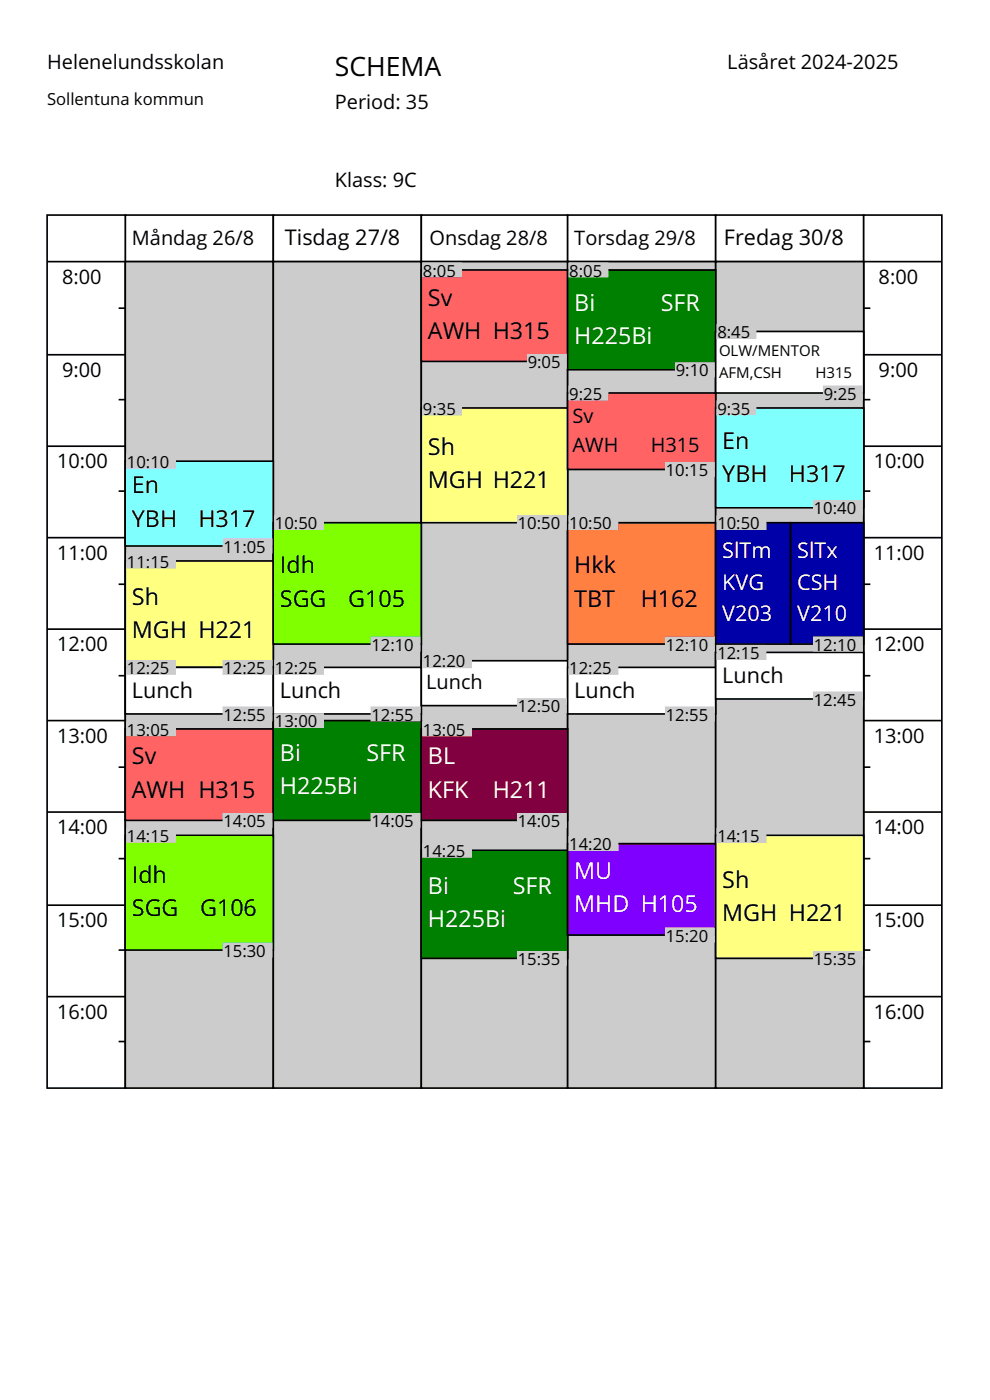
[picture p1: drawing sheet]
<svg xmlns="http://www.w3.org/2000/svg" width="210mm" height="297mm" viewBox="0 0 210 297" stroke-linecap="round" stroke-linejoin="round" font-family="sans-serif">
<defs><g id="words">
<text font-size="5.6" x="71" y="16.2">SCHEMA</text>
<g font-size="4.9">
<text x="90.8" y="64.8">Sv</text>
<text x="90.8" y="71.9">AWH H315</text>
<text x="153.2" y="95.2">En</text>
<text x="90.8" y="96.6">Sh</text>
<text x="28" y="104.7">En</text>
<text x="90.8" y="103.6">MGH H221</text>
<text x="153.2" y="102.2">YBH</text>
<text x="167.3" y="102.2">H317</text>
<text x="28" y="111.7">YBH</text>
<text x="42.1" y="111.7">H317</text>
<text x="59.4" y="121.6">Idh</text>
<text x="121.8" y="121.6">Hkk</text>
<text x="28" y="128.3">Sh</text>
<text x="59.4" y="128.7">SGG</text>
<text x="73.8" y="128.7">G105</text>
<text x="121.8" y="128.7">TBT</text>
<text x="135.9" y="128.7">H162</text>
<text x="28" y="135.4">MGH H221</text>
<text x="28" y="162.2">Sv</text>
<text x="28" y="169.2">AWH H315</text>
<text x="28" y="187.2">Idh</text>
<text x="153.2" y="188.3">Sh</text>
<text x="28" y="194.3">SGG</text>
<text x="42.4" y="194.3">G106</text>
<text x="153.2" y="195.3">MGH H221</text>
</g>
<g font-size="4.9" fill="#fff">
<text x="121.8" y="65.9">Bi</text>
<text x="140.2" y="65.9">SFR</text>
<text x="121.8" y="72.9">H225Bi</text>
<text x="59.4" y="161.5">Bi</text>
<text x="77.7" y="161.5">SFR</text>
<text x="90.8" y="162.2">BL</text>
<text x="59.4" y="168.5">H225Bi</text>
<text x="90.8" y="169.2">KFK</text>
<text x="104.5" y="169.2">H211</text>
<text x="90.8" y="189.7">Bi</text>
<text x="108.8" y="189.7">SFR</text>
<text x="121.8" y="186.5">MU</text>
<text x="90.8" y="196.8">H225Bi</text>
<text x="121.8" y="193.6">MHD H105</text>
</g>
<g font-size="4.6">
<text x="60.4" y="52">Tisdag 27/8</text>
<text x="153.6" y="52">Fredag 30/8</text>
<text x="28" y="148">Lunch</text>
<text x="59.4" y="148">Lunch</text>
<text x="121.8" y="148">Lunch</text>
<text x="153.2" y="144.9">Lunch</text>
</g>
<g font-size="4.6" fill="#fff">
<text x="153.2" y="118.4">SlTm</text>
<text x="169.1" y="118.4">SlTx</text>
<text x="153.2" y="125.1">KVG</text>
<text x="169.1" y="125.1">CSH</text>
<text x="153.2" y="131.8">V203</text>
<text x="169.1" y="131.8">V210</text>
</g>
<g font-size="4.2">
<text x="10" y="14.7">Helenelundsskolan</text>
<text x="154.3" y="14.7">Läsåret 2024-2025</text>
<text x="71" y="23.1">Period: 35</text>
<text x="71" y="39.7">Klass: 9C</text>
<text x="28" y="52">Måndag 26/8</text>
<text x="91.1" y="52">Onsdag 28/8</text>
<text x="121.8" y="52">Torsdag 29/8</text>
<text x="13.2" y="60.2">8:00</text>
<text x="186.4" y="60.2">8:00</text>
<text x="13.2" y="79.9">9:00</text>
<text x="186.4" y="79.9">9:00</text>
<text x="121.5" y="89.8">Sv</text>
<text x="121.5" y="95.8">AWH</text>
<text x="138.1" y="95.8">H315</text>
<text x="12.1" y="99.3">10:00</text>
<text x="185.3" y="99.3">10:00</text>
<text x="12.1" y="118.7">11:00</text>
<text x="185.3" y="118.7">11:00</text>
<text x="12.1" y="138.1">12:00</text>
<text x="185.3" y="138.1">12:00</text>
<text x="90.4" y="146.2">Lunch</text>
<text x="12.1" y="157.5">13:00</text>
<text x="185.3" y="157.5">13:00</text>
<text x="12.1" y="176.9">14:00</text>
<text x="185.3" y="176.9">14:00</text>
<text x="12.1" y="196.7">15:00</text>
<text x="185.3" y="196.7">15:00</text>
<text x="12.1" y="216.1">16:00</text>
<text x="185.3" y="216.1">16:00</text>
</g>
<g font-size="3.5">
<text x="10" y="22.3">Sollentuna kommun</text>
<text x="89.7" y="58.7">8:05</text>
<text x="120.8" y="58.7">8:05</text>
<text x="152.2" y="71.7">8:45</text>
<text x="111.9" y="78.1">9:05</text>
<text x="143.3" y="79.8">9:10</text>
<text x="89.7" y="88">9:35</text>
<text x="120.8" y="84.8">9:25</text>
<text x="152.2" y="88">9:35</text>
<text x="174.7" y="84.8">9:25</text>
<text x="26.9" y="99.2">10:10</text>
<text x="141.2" y="101">10:15</text>
<text x="58.3" y="112.3">10:50</text>
<text x="109.8" y="112.3">10:50</text>
<text x="120.8" y="112.3">10:50</text>
<text x="152.2" y="112.3">10:50</text>
<text x="172.6" y="109.1">10:40</text>
<text x="47.4" y="117.2">11:05</text>
<text x="26.9" y="120.4">11:15</text>
<text x="26.9" y="143">12:25</text>
<text x="47.4" y="143">12:25</text>
<text x="58.3" y="143">12:25</text>
<text x="78.8" y="138.1">12:10</text>
<text x="89.7" y="141.6">12:20</text>
<text x="120.8" y="143">12:25</text>
<text x="141.2" y="138.1">12:10</text>
<text x="152.2" y="139.8">12:15</text>
<text x="172.6" y="138.1">12:10</text>
<text x="172.6" y="149.7">12:45</text>
<text x="47.4" y="152.9">12:55</text>
<text x="58.3" y="154.3">13:00</text>
<text x="78.8" y="152.9">12:55</text>
<text x="109.8" y="151.1">12:50</text>
<text x="141.2" y="152.9">12:55</text>
<text x="26.9" y="156">13:05</text>
<text x="89.7" y="156">13:05</text>
<text x="26.9" y="178.6">14:15</text>
<text x="47.4" y="175.4">14:05</text>
<text x="78.8" y="175.4">14:05</text>
<text x="109.8" y="175.4">14:05</text>
<text x="152.2" y="178.6">14:15</text>
<text x="89.7" y="181.8">14:25</text>
<text x="120.8" y="180.4">14:20</text>
<text x="47.4" y="203">15:30</text>
<text x="141.2" y="199.8">15:20</text>
<text x="109.8" y="204.7">15:35</text>
<text x="172.6" y="204.7">15:35</text>
</g>
<g font-size="3.2">
<text x="152.5" y="75.6">OLW/MENTOR</text>
<text x="152.5" y="80.2">AFM,CSH</text>
<text x="173" y="80.2">H315</text>
</g>
</g></defs>
<g fill="#fff" stroke="#fff" stroke-width=".35">
<path d="M10 10h189.8v35.6h-189.8z"/>
<path d="M10 231.2h189.8v55.4h-189.8z"/>
</g>
<g fill="#fff" stroke="#000" stroke-width=".35">
<path d="M26.6 45.6h31.4v9.9h-31.4z"/>
<path d="M58 45.6h31.4v9.9h-31.4z"/>
<path d="M89.4 45.6h31v9.9h-31z"/>
<path d="M120.4 45.6h31.4v9.9h-31.4z"/>
<path d="M151.8 45.6h31.4v9.9h-31.4z"/>
<path d="M10 45.6h16.6v185.2h-16.6z"/>
</g>
<g fill="#ccc" stroke="#000" stroke-width=".35">
<path d="M26.6 55.5h31.4v175.3h-31.4z"/>
<path d="M58 55.5h31.4v175.3h-31.4z"/>
<path d="M89.4 55.5h31v175.3h-31z"/>
<path d="M120.4 55.5h31.4v175.3h-31.4z"/>
</g>
<path d="M183.2 45.6h16.6v185.2h-16.6z" fill="#fff" stroke="#000" stroke-width=".35"/>
<path d="M151.8 55.5h31.4v175.3h-31.4z" fill="#ccc" stroke="#000" stroke-width=".35"/>
<path d="M26.6 97.8h31.4v18h-31.4z" fill="#80ffff" stroke="#000" stroke-width=".35"/>
<path d="M26.6 119h31.4v22.6h-31.4z" fill="#ffff80" stroke="#000" stroke-width=".35"/>
<path d="M26.6 141.6h31.4v9.9h-31.4z" fill="#fff" stroke="#000" stroke-width=".35"/>
<path d="M26.6 154.6h31.4v19.4h-31.4z" fill="#ff6363" stroke="#000" stroke-width=".35"/>
<g fill="#80ff00" stroke="#000" stroke-width=".35">
<path d="M26.6 177.2h31.4v24.4h-31.4z"/>
<path d="M58 110.9h31.4v25.7h-31.4z"/>
</g>
<path d="M58 141.6h31.4v9.9h-31.4z" fill="#fff" stroke="#000" stroke-width=".35"/>
<path d="M58 152.9h31.4v21.1h-31.4z" fill="#008000" stroke="#000" stroke-width=".35"/>
<path d="M89.4 57.3h31v19.4h-31z" fill="#ff6363" stroke="#000" stroke-width=".35"/>
<path d="M89.4 86.5h31v24.4h-31z" fill="#ffff80" stroke="#000" stroke-width=".35"/>
<path d="M89.4 140.2h31v9.5h-31z" fill="#fff" stroke="#000" stroke-width=".35"/>
<path d="M89.4 154.6h31v19.4h-31z" fill="#800040" stroke="#000" stroke-width=".35"/>
<g fill="#008000" stroke="#000" stroke-width=".35">
<path d="M89.4 180.4h31v22.9h-31z"/>
<path d="M120.4 57.3h31.4v21.1h-31.4z"/>
</g>
<path d="M120.4 83.4h31.4v16.2h-31.4z" fill="#ff6363" stroke="#000" stroke-width=".35"/>
<path d="M120.4 110.9h31.4v25.7h-31.4z" fill="#ff8040" stroke="#000" stroke-width=".35"/>
<path d="M120.4 141.6h31.4v9.9h-31.4z" fill="#fff" stroke="#000" stroke-width=".35"/>
<path d="M120.4 179h31.4v19.4h-31.4z" fill="#8000ff" stroke="#000" stroke-width=".35"/>
<path d="M151.8 70.3h31.4v13.1h-31.4z" fill="#fff" stroke="#000" stroke-width=".35"/>
<path d="M151.8 86.5h31.4v21.2h-31.4z" fill="#80ffff" stroke="#000" stroke-width=".35"/>
<path d="M151.8 110.9h15.9v25.7h-15.9z" fill="#0000a8" stroke="#000" stroke-width=".35"/>
<path d="M151.8 138.4h31.4v9.9h-31.4z" fill="#fff" stroke="#000" stroke-width=".35"/>
<path d="M151.8 177.2h31.4v26.1h-31.4z" fill="#ffff80" stroke="#000" stroke-width=".35"/>
<path d="M167.7 110.9h15.5v25.7h-15.5z" fill="#0000a8" stroke="#000" stroke-width=".35"/>
<g fill="#ccc" stroke="#ccc" stroke-width=".35">
<path d="M26.9 96.4h10.3v2.8h-10.3z"/>
<path d="M47.4 114.4h10.2v2.8h-10.2z"/>
<path d="M26.9 117.6h10.3v2.8h-10.3z"/>
<path d="M47.4 140.2h10.2v2.8h-10.2z"/>
<path d="M26.9 140.2h10.3v2.8h-10.3z"/>
<path d="M47.4 150h10.2v2.9h-10.2z"/>
<path d="M26.9 153.2h10.3v2.8h-10.3z"/>
<path d="M47.4 172.6h10.2v2.8h-10.2z"/>
<path d="M26.9 175.8h10.3v2.8h-10.3z"/>
<path d="M47.4 200.1h10.2v2.9h-10.2z"/>
<path d="M58.3 109.5h10.3v2.8h-10.3z"/>
<path d="M78.8 135.2h10.2v2.9h-10.2z"/>
<path d="M58.3 140.2h10.3v2.8h-10.3z"/>
<path d="M78.8 150h10.2v2.9h-10.2z"/>
<path d="M58.3 151.5h10.3v2.8h-10.3z"/>
<path d="M78.8 172.6h10.2v2.8h-10.2z"/>
<path d="M89.7 55.9h8.1v2.8h-8.1z"/>
<path d="M111.9 75.3h8.2v2.8h-8.2z"/>
<path d="M89.7 85.1h8.1v2.9h-8.1z"/>
<path d="M109.8 109.5h10.3v2.8h-10.3z"/>
<path d="M89.7 138.8h10.3v2.8h-10.3z"/>
<path d="M109.8 148.3h10.3v2.8h-10.3z"/>
<path d="M89.7 153.2h10.3v2.8h-10.3z"/>
<path d="M109.8 172.6h10.3v2.8h-10.3z"/>
<path d="M89.7 179h10.3v2.8h-10.3z"/>
<path d="M109.8 201.9h10.3v2.8h-10.3z"/>
<path d="M120.8 55.9h8.1v2.8h-8.1z"/>
<path d="M143.3 77h8.2v2.8h-8.2z"/>
<path d="M120.8 82h8.1v2.8h-8.1z"/>
<path d="M141.2 98.2h10.3v2.8h-10.3z"/>
<path d="M120.8 109.5h10.2v2.8h-10.2z"/>
<path d="M141.2 135.2h10.3v2.9h-10.3z"/>
<path d="M120.8 140.2h10.2v2.8h-10.2z"/>
<path d="M141.2 150h10.3v2.9h-10.3z"/>
<path d="M120.8 177.6h10.2v2.8h-10.2z"/>
<path d="M141.2 197h10.3v2.8h-10.3z"/>
<path d="M152.2 68.9h8.1v2.8h-8.1z"/>
<path d="M174.7 82h8.2v2.8h-8.2z"/>
<path d="M152.2 85.1h8.1v2.9h-8.1z"/>
<path d="M172.6 106.3h10.3v2.8h-10.3z"/>
<path d="M152.2 109.5h10.2v2.8h-10.2z"/>
<path d="M172.6 135.2h10.3v2.9h-10.3z"/>
<path d="M152.2 137h10.2v2.8h-10.2z"/>
<path d="M172.6 146.9h10.3v2.8h-10.3z"/>
<path d="M152.2 175.8h10.2v2.8h-10.2z"/>
<path d="M172.6 201.9h10.3v2.8h-10.3z"/>
</g>
<g fill="none" stroke="#000" stroke-width=".35">
<path d="M10 55.5h16.6M183.2 55.5h16.6M10 75.3h16.6M25.2 65.4h1.4M183.2 65.4h1.4M183.2 75.3h16.6M10 94.7h16.6M25.2 84.8h1.4M183.2 84.8h1.4M183.2 94.7h16.6M10 114.1h16.6M25.2 104.2h1.4"/>
<path d="M183.2 104.2h1.4M183.2 114.1h16.6M10 133.5h16.6M25.2 123.9h1.4M183.2 123.9h1.4M183.2 133.5h16.6M10 152.9h16.6M25.2 143.3h1.4M183.2 143.3h1.4M183.2 152.9h16.6M10 172.3h16.6M25.2 162.7h1.4"/>
<path d="M183.2 162.7h1.4M183.2 172.3h16.6M10 192h16.6M25.2 182.2h1.4M183.2 182.2h1.4M183.2 192h16.6M10 211.4h16.6M25.2 201.6h1.4M183.2 201.6h1.4M183.2 211.4h16.6M25.2 221h1.4M183.2 221h1.4"/>
</g>
<use href="#words"/>
</svg>
